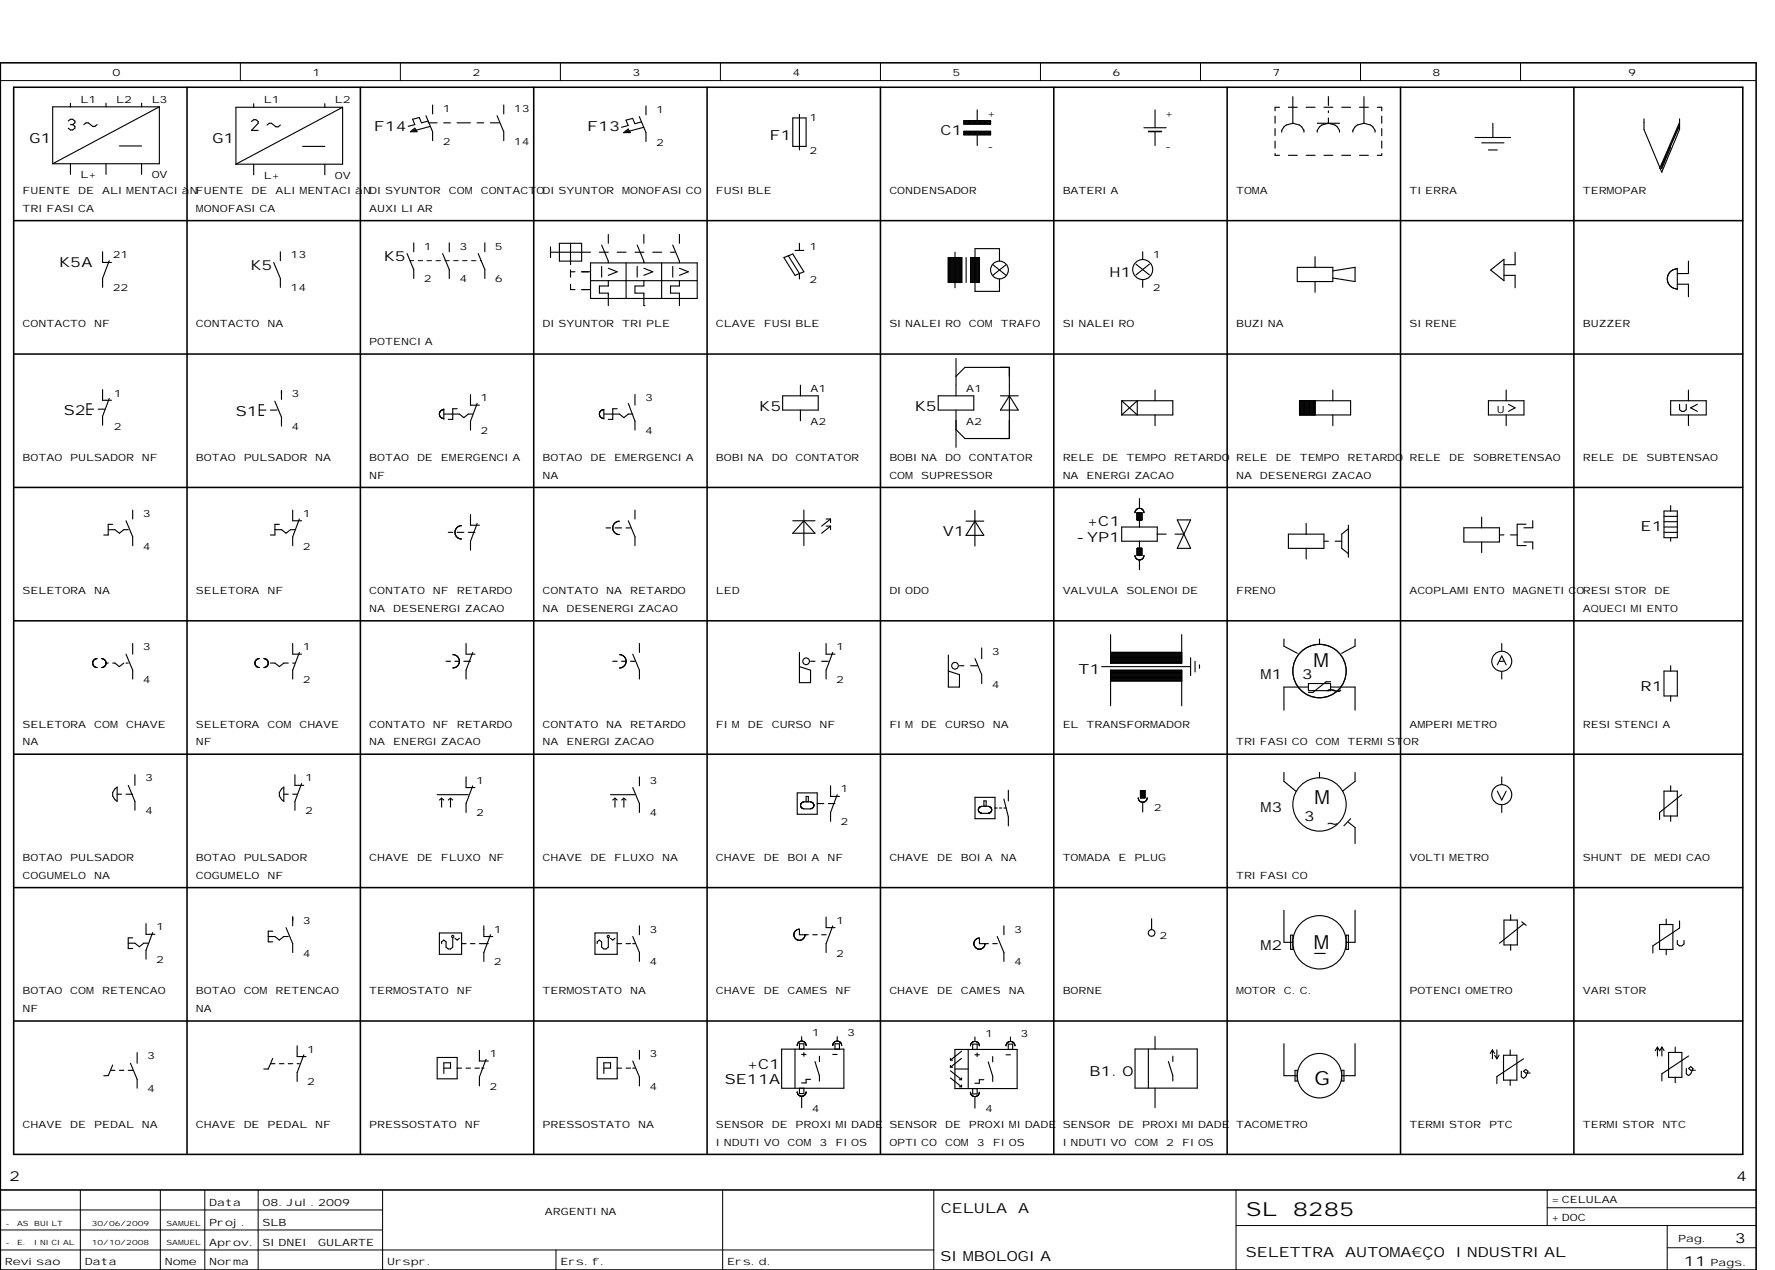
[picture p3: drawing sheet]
<svg xmlns="http://www.w3.org/2000/svg" width="399mm" height="286mm" viewBox="0 0 399 286" stroke-linecap="round" stroke-linejoin="round" font-family="sans-serif">
<defs><g id="words">
<text font-size="6.2" x="297.7" y="156.9">~</text>
<g font-size="4.4">
<text x="295.5" y="149.9">M</text>
<text x="295.7" y="180.7">M</text>
<text x="298.1" y="186.5">~</text>
<text x="295.6" y="213.3">M</text>
<text x="295.7" y="243.9">G</text>
<text x="280.4" y="273.5">SL</text>
<text x="290.8" y="273.5">8285</text>
</g>
<g font-size="3.1">
<text x="84.1" y="29.4">F14</text>
<text x="132.1" y="29.6">F13</text>
<text x="6.6" y="32.2">G1</text>
<text x="47.8" y="32.3">G1</text>
<text x="173.1" y="31.5">F1</text>
<text x="211.6" y="30.5">C1</text>
<text x="86.3" y="58.6">K5</text>
<text x="13.3" y="60.1">K5A</text>
<text x="56.3" y="60.6">K5</text>
<text x="249.6" y="62.4">H1</text>
<text x="14.3" y="93.4">S2</text>
<text x="53.1" y="93.6">S1</text>
<text x="170.8" y="92.4">K5</text>
<text x="205.8" y="92.4">K5</text>
<text x="244.6" y="118.4">+C1</text>
<text x="369.1" y="119.5">E1</text>
<text x="212.1" y="120.5">V1</text>
<text x="242.1" y="121.9">-YP1</text>
<text x="242.6" y="151.7">T1</text>
<text x="283.6" y="152.7">M1</text>
<text x="292.8" y="152.7">3</text>
<text x="369.1" y="155.5">R1</text>
<text x="283.6" y="182.7">M3</text>
<text x="293.3" y="184.7">3</text>
<text x="283.6" y="213.7">M2</text>
<text x="163.1" y="243.8">SE11A</text>
<text x="168.1" y="240.4">+C1</text>
<text x="245.1" y="242.1">B1.0</text>
<text x="2.1" y="265.6">2</text>
<text x="390.6" y="265.6">4</text>
<text x="211.7" y="272.9">CELULA</text>
<text x="229.1" y="272.9">A</text>
<text x="390.3" y="279.7">3</text>
<text x="211.6" y="283.7">SIMBOLOGIA</text>
<text x="280.3" y="282.8">SELETTRA</text>
<text x="302.6" y="282.8">AUTOMA€ÇO</text>
<text x="327.5" y="282.8">INDUSTRIAL</text>
<text x="378.9" y="284.8">11</text>
</g>
<g font-size="2.3">
<text x="25.3" y="17.1">0</text>
<text x="70.3" y="17.1">1</text>
<text x="106.3" y="17.1">2</text>
<text x="142.3" y="17.1">3</text>
<text x="178.3" y="17.1">4</text>
<text x="214.3" y="17.1">5</text>
<text x="250.3" y="17.1">6</text>
<text x="286.3" y="17.1">7</text>
<text x="322.3" y="17.1">8</text>
<text x="366.3" y="17.1">9</text>
<text x="18.1" y="23.2">L1</text>
<text x="26.1" y="23.2">L2</text>
<text x="34.1" y="23.2">L3</text>
<text x="59.3" y="23.3">L1</text>
<text x="75.4" y="23.3">L2</text>
<text x="99.6" y="25.1">1</text>
<text x="115.6" y="25.1">13</text>
<text x="147.6" y="25.3">1</text>
<text x="182.1" y="27.2">1</text>
<text x="222.1" y="26.2">+</text>
<text x="262.1" y="26.2">+</text>
<text x="99.6" y="32.5">2</text>
<text x="115.6" y="32.5">14</text>
<text x="147.6" y="32.7">2</text>
<text x="182.1" y="34.6">2</text>
<text x="222.1" y="33.6">-</text>
<text x="262.1" y="33.6">-</text>
<text x="18.1" y="40.1">L+</text>
<text x="34.1" y="40.1">0V</text>
<text x="59.3" y="40.2">L+</text>
<text x="75.4" y="40.2">0V</text>
<text x="5.1" y="43.6">FUENTE</text>
<text x="5.1" y="47.6">TRIFASICA</text>
<text x="17.6" y="43.6">DE</text>
<text x="23" y="43.6">ALIMENTACIàNFUENTE</text>
<text x="44.1" y="47.6">MONOFASICA</text>
<text x="56.6" y="43.6">DE</text>
<text x="62" y="43.6">ALIMENTACIàNDISYUNTOR</text>
<text x="83.1" y="47.6">AUXILIAR</text>
<text x="101" y="43.6">COM</text>
<text x="108.1" y="43.6">CONTACTODISYUNTOR</text>
<text x="140" y="43.6">MONOFASICO</text>
<text x="161.1" y="43.6">FUSIBLE</text>
<text x="200.1" y="43.6">CONDENSADOR</text>
<text x="239.1" y="43.6">BATERIA</text>
<text x="278.1" y="43.6">TOMA</text>
<text x="317.1" y="43.6">TIERRA</text>
<text x="356.1" y="43.6">TERMOPAR</text>
<text x="25.4" y="58.1">21</text>
<text x="65.4" y="58.1">13</text>
<text x="95.4" y="56.1">1</text>
<text x="103.3" y="56.1">3</text>
<text x="111.3" y="56.1">5</text>
<text x="182.1" y="56.2">1</text>
<text x="259.4" y="58.1">1</text>
<text x="25.4" y="65.5">22</text>
<text x="65.4" y="65.5">14</text>
<text x="95.4" y="63.5">2</text>
<text x="103.3" y="63.5">4</text>
<text x="111.3" y="63.5">6</text>
<text x="182.1" y="63.6">2</text>
<text x="259.4" y="65.5">2</text>
<text x="5.1" y="73.6">CONTACTO</text>
<text x="21.2" y="73.6">NF</text>
<text x="44.1" y="73.6">CONTACTO</text>
<text x="60.2" y="73.6">NA</text>
<text x="83.1" y="77.6">POTENCIA</text>
<text x="122.1" y="73.6">DISYUNTOR</text>
<text x="140" y="73.6">TRIPLE</text>
<text x="161.1" y="73.6">CLAVE</text>
<text x="171.8" y="73.6">FUSIBLE</text>
<text x="200.1" y="73.6">SINALEIRO</text>
<text x="218" y="73.6">COM</text>
<text x="225.1" y="73.6">TRAFO</text>
<text x="239.1" y="73.6">SINALEIRO</text>
<text x="278.1" y="73.6">BUZINA</text>
<text x="317.1" y="73.6">SIRENE</text>
<text x="356.1" y="73.6">BUZZER</text>
<text x="25.6" y="89.3">1</text>
<text x="65.6" y="89.3">3</text>
<text x="182.4" y="88.1">A1</text>
<text x="217.4" y="88.1">A1</text>
<text x="108.1" y="90.2">1</text>
<text x="145.1" y="90.2">3</text>
<text x="182.4" y="95.5">A2</text>
<text x="217.4" y="95.5">A2</text>
<text x="336.8" y="92.9">U</text>
<text x="25.6" y="96.7">2</text>
<text x="65.6" y="96.7">4</text>
<text x="108.1" y="97.6">2</text>
<text x="145.1" y="97.6">4</text>
<text x="5.1" y="103.6">BOTAO</text>
<text x="15.8" y="103.6">PULSADOR</text>
<text x="31.9" y="103.6">NF</text>
<text x="44.1" y="103.6">BOTAO</text>
<text x="54.8" y="103.6">PULSADOR</text>
<text x="70.9" y="103.6">NA</text>
<text x="83.1" y="103.6">BOTAO</text>
<text x="83.1" y="107.6">NF</text>
<text x="93.8" y="103.6">DE</text>
<text x="99.2" y="103.6">EMERGENCIA</text>
<text x="122.1" y="103.6">BOTAO</text>
<text x="122.1" y="107.6">NA</text>
<text x="132.8" y="103.6">DE</text>
<text x="138.2" y="103.6">EMERGENCIA</text>
<text x="161.1" y="103.6">BOBINA</text>
<text x="173.6" y="103.6">DO</text>
<text x="179" y="103.6">CONTATOR</text>
<text x="200.1" y="103.6">BOBINA</text>
<text x="200.1" y="107.6">COM</text>
<text x="207.2" y="107.6">SUPRESSOR</text>
<text x="212.6" y="103.6">DO</text>
<text x="218" y="103.6">CONTATOR</text>
<text x="239.1" y="103.6">RELE</text>
<text x="239.1" y="107.6">NA</text>
<text x="244.4" y="107.6">ENERGIZACAO</text>
<text x="248" y="103.6">DE</text>
<text x="253.4" y="103.6">TEMPO</text>
<text x="264.1" y="103.6">RETARDO</text>
<text x="278.1" y="103.6">RELE</text>
<text x="278.1" y="107.6">NA</text>
<text x="283.4" y="107.6">DESENERGIZACAO</text>
<text x="287" y="103.6">DE</text>
<text x="292.4" y="103.6">TEMPO</text>
<text x="303.1" y="103.6">RETARDO</text>
<text x="317.1" y="103.6">RELE</text>
<text x="326" y="103.6">DE</text>
<text x="331.4" y="103.6">SOBRETENSAO</text>
<text x="356.1" y="103.6">RELE</text>
<text x="365" y="103.6">DE</text>
<text x="370.4" y="103.6">SUBTENSAO</text>
<text x="32.1" y="116.2">3</text>
<text x="68.1" y="116.2">1</text>
<text x="32.1" y="123.6">4</text>
<text x="68.1" y="123.6">2</text>
<text x="5.1" y="133.6">SELETORA</text>
<text x="21.2" y="133.6">NA</text>
<text x="44.1" y="133.6">SELETORA</text>
<text x="60.2" y="133.6">NF</text>
<text x="83.1" y="133.6">CONTATO</text>
<text x="83.1" y="137.6">NA</text>
<text x="88.4" y="137.6">DESENERGIZACAO</text>
<text x="97.4" y="133.6">NF</text>
<text x="102.8" y="133.6">RETARDO</text>
<text x="122.1" y="133.6">CONTATO</text>
<text x="122.1" y="137.6">NA</text>
<text x="127.4" y="137.6">DESENERGIZACAO</text>
<text x="136.4" y="133.6">NA</text>
<text x="141.8" y="133.6">RETARDO</text>
<text x="161.1" y="133.6">LED</text>
<text x="200.1" y="133.6">DIODO</text>
<text x="239.1" y="133.6">VALVULA</text>
<text x="253.4" y="133.6">SOLENOIDE</text>
<text x="278.1" y="133.6">FRENO</text>
<text x="317.1" y="133.6">ACOPLAMIENTO</text>
<text x="340.4" y="133.6">MAGNETICORESISTOR</text>
<text x="356.1" y="137.6">AQUECIMIENTO</text>
<text x="372.2" y="133.6">DE</text>
<text x="32.1" y="146.2">3</text>
<text x="68.1" y="146.2">1</text>
<text x="188.1" y="146.2">1</text>
<text x="223.1" y="147.2">3</text>
<text x="32.1" y="153.6">4</text>
<text x="68.1" y="153.6">2</text>
<text x="188.1" y="153.6">2</text>
<text x="223.1" y="154.6">4</text>
<text x="5.1" y="163.6">SELETORA</text>
<text x="5.1" y="167.6">NA</text>
<text x="21.2" y="163.6">COM</text>
<text x="28.4" y="163.6">CHAVE</text>
<text x="44.1" y="163.6">SELETORA</text>
<text x="44.1" y="167.6">NF</text>
<text x="60.2" y="163.6">COM</text>
<text x="67.4" y="163.6">CHAVE</text>
<text x="83.1" y="163.6">CONTATO</text>
<text x="83.1" y="167.6">NA</text>
<text x="88.4" y="167.6">ENERGIZACAO</text>
<text x="97.4" y="163.6">NF</text>
<text x="102.8" y="163.6">RETARDO</text>
<text x="122.1" y="163.6">CONTATO</text>
<text x="122.1" y="167.6">NA</text>
<text x="127.4" y="167.6">ENERGIZACAO</text>
<text x="136.4" y="163.6">NA</text>
<text x="141.8" y="163.6">RETARDO</text>
<text x="161.1" y="163.6">FIM</text>
<text x="168.2" y="163.6">DE</text>
<text x="173.6" y="163.6">CURSO</text>
<text x="184.4" y="163.6">NF</text>
<text x="200.1" y="163.6">FIM</text>
<text x="207.2" y="163.6">DE</text>
<text x="212.6" y="163.6">CURSO</text>
<text x="223.4" y="163.6">NA</text>
<text x="239.1" y="163.6">EL</text>
<text x="244.4" y="163.6">TRANSFORMADOR</text>
<text x="278.1" y="167.6">TRIFASICO</text>
<text x="296" y="167.6">COM</text>
<text x="303.1" y="167.6">TERMISTOR</text>
<text x="317.1" y="163.6">AMPERIMETRO</text>
<text x="356.1" y="163.6">RESISTENCIA</text>
<text x="32.6" y="175.7">3</text>
<text x="68.6" y="175.7">1</text>
<text x="107.1" y="176.2">1</text>
<text x="146.1" y="176.2">3</text>
<text x="189.1" y="178.2">1</text>
<text x="32.6" y="183.1">4</text>
<text x="68.6" y="183.1">2</text>
<text x="107.1" y="183.6">2</text>
<text x="146.1" y="183.6">4</text>
<text x="189.1" y="185.6">2</text>
<text x="259.6" y="182.5">2</text>
<text x="5.1" y="193.6">BOTAO</text>
<text x="5.1" y="197.6">COGUMELO</text>
<text x="15.8" y="193.6">PULSADOR</text>
<text x="21.2" y="197.6">NA</text>
<text x="44.1" y="193.6">BOTAO</text>
<text x="44.1" y="197.6">COGUMELO</text>
<text x="54.8" y="193.6">PULSADOR</text>
<text x="60.2" y="197.6">NF</text>
<text x="83.1" y="193.6">CHAVE</text>
<text x="93.8" y="193.6">DE</text>
<text x="99.2" y="193.6">FLUXO</text>
<text x="109.9" y="193.6">NF</text>
<text x="122.1" y="193.6">CHAVE</text>
<text x="132.8" y="193.6">DE</text>
<text x="138.2" y="193.6">FLUXO</text>
<text x="148.9" y="193.6">NA</text>
<text x="161.1" y="193.6">CHAVE</text>
<text x="171.8" y="193.6">DE</text>
<text x="177.2" y="193.6">BOIA</text>
<text x="186.1" y="193.6">NF</text>
<text x="200.1" y="193.6">CHAVE</text>
<text x="210.8" y="193.6">DE</text>
<text x="216.2" y="193.6">BOIA</text>
<text x="225.1" y="193.6">NA</text>
<text x="239.1" y="193.6">TOMADA</text>
<text x="251.6" y="193.6">E</text>
<text x="255.2" y="193.6">PLUG</text>
<text x="278.1" y="197.6">TRIFASICO</text>
<text x="317.1" y="193.6">VOLTIMETRO</text>
<text x="356.1" y="193.6">SHUNT</text>
<text x="366.8" y="193.6">DE</text>
<text x="372.2" y="193.6">MEDICAO</text>
<text x="35.1" y="209.2">1</text>
<text x="68.1" y="207.7">3</text>
<text x="111.1" y="209.7">1</text>
<text x="146.1" y="209.7">3</text>
<text x="188.1" y="207.7">1</text>
<text x="228.1" y="209.7">3</text>
<text x="68.1" y="215.1">4</text>
<text x="188.1" y="215.1">2</text>
<text x="260.8" y="211.3">2</text>
<text x="35.1" y="216.6">2</text>
<text x="111.1" y="217.1">2</text>
<text x="146.1" y="217.1">4</text>
<text x="228.1" y="217.1">4</text>
<text x="5.1" y="223.6">BOTAO</text>
<text x="5.1" y="227.6">NF</text>
<text x="15.8" y="223.6">COM</text>
<text x="23" y="223.6">RETENCAO</text>
<text x="44.1" y="223.6">BOTAO</text>
<text x="44.1" y="227.6">NA</text>
<text x="54.8" y="223.6">COM</text>
<text x="62" y="223.6">RETENCAO</text>
<text x="83.1" y="223.6">TERMOSTATO</text>
<text x="102.8" y="223.6">NF</text>
<text x="122.1" y="223.6">TERMOSTATO</text>
<text x="141.8" y="223.6">NA</text>
<text x="161.1" y="223.6">CHAVE</text>
<text x="171.8" y="223.6">DE</text>
<text x="177.2" y="223.6">CAMES</text>
<text x="187.9" y="223.6">NF</text>
<text x="200.1" y="223.6">CHAVE</text>
<text x="210.8" y="223.6">DE</text>
<text x="216.2" y="223.6">CAMES</text>
<text x="226.9" y="223.6">NA</text>
<text x="239.1" y="223.6">BORNE</text>
<text x="278.1" y="223.6">MOTOR</text>
<text x="288.8" y="223.6">C.C.</text>
<text x="317.1" y="223.6">POTENCIOMETRO</text>
<text x="356.1" y="223.6">VARISTOR</text>
<text x="182.6" y="233.1">1</text>
<text x="190.6" y="233.1">3</text>
<text x="221.6" y="233.2">1</text>
<text x="229.6" y="233.2">3</text>
<text x="33.1" y="238.2">3</text>
<text x="69.1" y="236.7">1</text>
<text x="110.1" y="237.7">1</text>
<text x="146.1" y="237.7">3</text>
<text x="33.1" y="245.6">4</text>
<text x="69.1" y="244.1">2</text>
<text x="110.1" y="245.1">2</text>
<text x="146.1" y="245.1">4</text>
<text x="182.6" y="250.1">4</text>
<text x="221.6" y="250.1">4</text>
<text x="5.1" y="253.6">CHAVE</text>
<text x="15.8" y="253.6">DE</text>
<text x="21.2" y="253.6">PEDAL</text>
<text x="31.9" y="253.6">NA</text>
<text x="44.1" y="253.6">CHAVE</text>
<text x="54.8" y="253.6">DE</text>
<text x="60.2" y="253.6">PEDAL</text>
<text x="70.9" y="253.6">NF</text>
<text x="83.1" y="253.6">PRESSOSTATO</text>
<text x="104.6" y="253.6">NF</text>
<text x="122.1" y="253.6">PRESSOSTATO</text>
<text x="143.6" y="253.6">NA</text>
<text x="161.1" y="253.6">SENSOR</text>
<text x="161.1" y="257.6">INDUTIVO</text>
<text x="173.6" y="253.6">DE</text>
<text x="177.2" y="257.6">COM</text>
<text x="179" y="253.6">PROXIMIDADE</text>
<text x="184.4" y="257.6">3</text>
<text x="187.9" y="257.6">FIOS</text>
<text x="200.1" y="253.6">SENSOR</text>
<text x="200.1" y="257.6">OPTICO</text>
<text x="212.6" y="253.6">DE</text>
<text x="212.6" y="257.6">COM</text>
<text x="218" y="253.6">PROXIMIDADE</text>
<text x="219.8" y="257.6">3</text>
<text x="223.4" y="257.6">FIOS</text>
<text x="239.1" y="253.6">SENSOR</text>
<text x="239.1" y="257.6">INDUTIVO</text>
<text x="251.6" y="253.6">DE</text>
<text x="255.2" y="257.6">COM</text>
<text x="257" y="253.6">PROXIMIDADE</text>
<text x="262.4" y="257.6">2</text>
<text x="265.9" y="257.6">FIOS</text>
<text x="278.1" y="253.6">TACOMETRO</text>
<text x="317.1" y="253.6">TERMISTOR</text>
<text x="335" y="253.6">PTC</text>
<text x="356.1" y="253.6">TERMISTOR</text>
<text x="374" y="253.6">NTC</text>
<text x="47.1" y="271.1">Data</text>
<text x="47.1" y="275.6">Proj.</text>
<text x="59.1" y="271.1">08.Jul.2009</text>
<text x="59.1" y="275.6">SLB</text>
<text x="122.6" y="273.3">ARGENTINA</text>
<text x="349.1" y="270.6">= CELULAA</text>
<text x="349.1" y="274.6">+ DOC</text>
<text x="47.1" y="280.1">Aprov.</text>
<text x="59.1" y="280.1">SIDNEI</text>
<text x="71.6" y="280.1">GULARTE</text>
<text x="377.5" y="279.4">Pag.</text>
<text x="1.1" y="284.4">Revisao</text>
<text x="19.1" y="284.4">Data</text>
<text x="37.1" y="284.4">Nome</text>
<text x="47.1" y="284.4">Norma</text>
<text x="87.1" y="284.4">Urspr.</text>
<text x="126.1" y="284.4">Ers.f.</text>
<text x="163.6" y="284.4">Ers.d.</text>
<text x="384.8" y="284.8">Pags.</text>
</g>
<g font-size="1.6">
<text x="1.2" y="275.6">-</text>
<text x="3.8" y="275.6">AS</text>
<text x="7.7" y="275.6">BUILT</text>
<text x="20.7" y="275.6">30/06/2009</text>
<text x="37.5" y="275.6">SAMUEL</text>
<text x="1.2" y="280">-</text>
<text x="3.8" y="280">E.</text>
<text x="7.7" y="280">INICIAL</text>
<text x="20.7" y="280">10/10/2008</text>
<text x="37.5" y="280">SAMUEL</text>
</g>
</g></defs>
<g fill="none" stroke="#000" stroke-width=".22">
<path d="M.1 18.1h395M54.1 14.1v4M90.1 14.1v4M126.1 14.1v4M162.1 14.1v4M198.1 14.1v4M234.1 14.1v4M270.1 14.1v4M306.1 14.1v4M342.1 14.1v4M216.8 27.1v.8M216.8 29.5v.8"/>
<path d="M217 27.1v.8M217 29.5v.8M217.1 27.1v.8M217.1 29.5v.8M217.2 27.1v.8M217.2 29.5v.8M217.4 27.1v.8M217.4 29.5v.8M217.5 27.1v.8M217.5 29.5v.8M217.6 27.1v.8M217.6 29.5v.8"/>
<path d="M217.7 27.1v.8M217.7 29.5v.8M217.9 27.1v.8M217.9 29.5v.8M218 27.1v.8M218 29.5v.8M218.1 27.1v.8M218.1 29.5v.8M218.2 27.1v.8M218.2 29.5v.8M218.4 27.1v.8M218.4 29.5v.8"/>
<path d="M218.5 27.1v.8M218.5 29.5v.8M218.6 27.1v.8M218.6 29.5v.8M218.7 27.1v.8M218.7 29.5v.8M218.8 27.1v.8M218.8 29.5v.8M219 27.1v.8M219 29.5v.8M219.1 27.1v.8M219.1 29.5v.8"/>
<path d="M219.2 27.1v.8M219.2 29.5v.8M219.3 27.1v.8M219.3 29.5v.8M219.5 27.1v.8M219.5 29.5v.8M219.6 27.1v.8M219.6 29.5v.8M219.7 27.1v.8M219.7 29.5v.8M219.9 27.1v.8M219.9 29.5v.8"/>
<path d="M220 27.1v.8M220 29.5v.8M220.1 27.1v.8M220.1 29.5v.8M220.2 27.1v.8M220.2 29.5v.8M220.4 27.1v.8M220.4 29.5v.8M220.5 27.1v.8M220.5 29.5v.8M220.6 27.1v.8M220.6 29.5v.8"/>
<path d="M220.7 27.1v.8M220.7 29.5v.8M220.9 27.1v.8M220.9 29.5v.8M221 27.1v.8M221 29.5v.8M221.1 27.1v.8M221.1 29.5v.8M221.2 27.1v.8M221.2 29.5v.8M221.4 27.1v.8M221.4 29.5v.8"/>
<path d="M221.5 27.1v.8M221.5 29.5v.8M221.6 27.1v.8M221.6 29.5v.8M221.7 27.1v.8M221.7 29.5v.8M221.8 27.1v.8M221.8 29.5v.8M222 27.1v.8M222 29.5v.8M222.1 27.1v.8M222.1 29.5v.8"/>
<path d="M222.2 27.1v.8M222.2 29.5v.8M222.4 27.1v.8M222.4 29.5v.8M222.5 27.1v.8M222.5 29.5v.8M222.6 27.1v.8M222.6 29.5v.8M222.7 27.1v.8M222.7 29.5v.8M222.9 27.1v.8M222.9 29.5v.8"/>
<path d="M92.3 58.6h.8M94.1 58.6h1M96.1 58.6h1M98.1 58.6h1M100.1 58.6h1M102.1 58.6h1M104.1 58.6h1M106.1 58.6h1M108.1 58.6h.2M213.4 57.9h2.9v5.6h-2.9zM213.5 57.9v5.6M213.6 57.9v5.6"/>
<path d="M213.7 57.9v5.6M213.9 57.9v5.6M214 57.9v5.6M214.1 57.9v5.6M214.2 57.9v5.6M214.4 57.9v5.6M214.5 57.9v5.6M214.6 57.9v5.6M214.7 57.9v5.6M214.9 57.9v5.6M215 57.9v5.6M215.1 57.9v5.6"/>
<path d="M215.2 57.9v5.6M215.4 57.9v5.6M215.5 57.9v5.6M215.6 57.9v5.6M215.7 57.9v5.6M215.9 57.9v5.6M216 57.9v5.6M216.1 57.9v5.6M216.2 57.9v5.6M218.4 57.9h2v5.6h-2zM218.5 57.9v5.6M218.6 57.9v5.6"/>
<path d="M218.7 57.9v5.6M218.8 57.9v5.6M219 57.9v5.6M219.1 57.9v5.6M219.2 57.9v5.6M219.3 57.9v5.6M219.5 57.9v5.6M219.6 57.9v5.6M219.7 57.9v5.6M219.9 57.9v5.6M220 57.9v5.6M220.1 57.9v5.6"/>
<path d="M220.2 57.9v5.6M292.4 90.1h3.4v3.2h-3.4zM292.5 90.1v3.2M292.6 90.1v3.2M292.7 90.1v3.2M292.8 90.1v3.2M293 90.1v3.2M293.1 90.1v3.2M293.2 90.1v3.2M293.3 90.1v3.2M293.5 90.1v3.2M293.6 90.1v3.2"/>
<path d="M293.7 90.1v3.2M293.9 90.1v3.2M294 90.1v3.2M294.1 90.1v3.2M294.2 90.1v3.2M294.4 90.1v3.2M294.5 90.1v3.2M294.6 90.1v3.2M294.7 90.1v3.2M294.9 90.1v3.2M295 90.1v3.2M295.1 90.1v3.2"/>
<path d="M295.2 90.1v3.2M295.3 90.1v3.2M295.5 90.1v3.2M295.6 90.1v3.2M295.7 90.1v3.2M255.8 115.3h1.1v1.6h-1.1zM256 115.3v1.6M256.1 115.3v1.6M256.2 115.3v1.6M256.3 116.1h.1M256.3 115.3v1.6M256.5 115.3v1.6"/>
<path d="M256.6 115.3v1.6M256.7 115.3v1.6M255.8 123.3h1.1v1.6h-1.1zM256 123.3v1.6M256.1 123.3v1.6M256.2 123.3v1.6M256.3 124.1h.1M256.3 123.3v1.6M256.5 123.3v1.6M256.6 123.3v1.6M256.7 123.3v1.6M249.9 149.1h16"/>
<path d="M249.9 153.1h16M249.9 153h16M249.9 152.9h16M249.9 152.8h16M249.9 152.6h16M249.9 152.5h16M249.9 152.4h16M249.9 152.3h16M249.9 152.1h16M249.9 152h16M249.9 151.9h16M249.9 151.8h16"/>
<path d="M249.9 151.6h16M249.9 151.5h16M249.9 151.4h16M249.9 151.3h16M249.9 151.1h16M249.9 151h16M249.9 150.9h16M249.9 150.8h16M249.9 149h16M249.9 148.9h16M249.9 148.8h16M249.9 148.6h16"/>
<path d="M249.9 148.5h16M249.9 148.4h16M249.9 148.3h16M249.9 148.1h16M249.9 148h16M249.9 147.9h16M249.9 147.8h16M249.9 147.6h16M249.9 147.5h16M249.9 147.4h16M249.9 147.3h16M249.9 147.1h16"/>
<path d="M249.9 147h16M249.9 146.9h16M249.9 146.8h16M256.6 177.8h1v1.6h-1zM256.7 177.8v1.6M256.8 177.8v1.6M256.9 177.8v1.6M257.1 177.8v1.6M257.2 177.8v1.6M257.3 177.8v1.6M257.4 177.8v1.6M.1 272.1h86"/>
<path d="M.1 276.6h86M18.1 267.6v18M36.1 267.6v18M46.1 267.6v18M58.1 267.6v18M86.1 267.6v18M162.6 267.6v18M210.1 267.6v18M278.1 267.6v18M278.1 275.6h117M348.1 267.6v8M348.1 271.6h47"/>
<path d="M375.1 275.6v10M.1 281.1h210M125.1 281.1v4.5M375.1 280.6h20"/>
</g>
<g fill="none" stroke="#000" stroke-width=".35">
<path d="M.1 14.1h395v271.5h-395zM3.1 19.6h389v240h-389zM42.1 19.6v240M81.1 19.6v240M120.1 19.6v240M159.1 19.6v240M198.1 19.6v240M237.1 19.6v240M276.1 19.6v240M315.1 19.6v240M354.1 19.6v240M3.1 49.6h389"/>
<path d="M3.1 79.6h389M3.1 109.6h389M3.1 139.6h389M3.1 169.6h389M3.1 199.6h389M3.1 229.6h389M.1 267.6h395"/>
</g>
<g fill="none" stroke="#000" stroke-width=".25">
<path d="M15.3 27.2l.5-.4h.6l.5 .4v.4l-.5 .4M15.8 28h.6M15.8 23.2v.8M15.8 36.8v2.4M16.4 28l.5 .4v.4l-.5 .4h-.6l-.5-.4M18.9 28l.5-.4h.4l1.1 .8h.5l.4-.4M23.9 23.2v.8M23.9 36.8v2.4M26.8 32.8h5.1M31.9 23.2v.8M31.9 36.8v2.4M35.9 24h-24v12.8"/>
<path d="M35.9 24v12.8h-24M35.9 24l-24 12.8M56.6 27.3l.5-.4h.5l.5 .4v.4l-1.5 1.6h1.5M57.1 23.3v.8M57.1 36.9v2.4M60.1 28.1l.5-.4h.5l1 .8h.5l.5-.4M68.1 32.9h5M73.1 23.3v.8M73.1 36.9v2.4M77.1 24.1h-24v12.8M77.1 24.1v12.8h-24M77.1 24.1l-24 12.8"/>
<path d="M92.3 29.6l1-.8 .5 .8zM92.8 29.2h.5v.4M95.8 26l1.5 3.6v2M96.3 27.6h2M96.3 27.2l-1.5 .4-.5-1.2-1.5 .4 .5 1.2-1.5 .4M96.8 28.4l-4.5 1.2M97.3 23.6v2M99.8 27.6h1.5M102.8 27.6h3M107.3 27.6h1.5M110.3 27.6h2M111.8 26l1.5 3.6v2"/>
<path d="M113.3 23.6v2M140.3 29.8l1-.8 .5 .8zM140.8 29.4h.5v.4M143.8 26.2l1.5 3.6v2M144.3 27.4l-1.5 .4-.5-1.2-1.5 .4 .5 1.2-1.5 .4M144.8 28.6l-4.5 1.2M145.3 23.8v2M178.4 26.5h2.9v6.4h-2.9zM179.8 25.7v8M216.8 27.1h6.1v.8h-6.1zM216.8 29.5h6.1v.8h-6.1zM219.9 24.7v2.4"/>
<path d="M219.9 30.3v2.4M257.4 28.7h5M258.3 29.5h3.1M258.3 29.6h3.1M259.9 24.7v4M259.9 29.5v3.2M286.9 26.1v1.6M286.9 28.9v1.6M286.9 31.7v1.6M286.9 34.5v.4h1M287.9 24.1h-1v.8M289.9 24.1h2"/>
<path d="M289.9 34.9h2M290.9 21.7v6M290.9 27.7l-1.5 .4-.5 .4-.5 .8v.4M290.9 27.7l1.5 .4 .4 .4 .5 .8v.4M293.9 24.1h1.9M293.9 34.9h1.9M296.4 27.7h5M297.9 24.1h2M297.9 34.9h2M298.9 21.7v2M298.9 24.9v.4M298.9 26.5v1.2"/>
<path d="M298.9 27.7l-1.5 .4-.5 .4-.5 .8v.4M298.9 27.7l1.5 .4 .5 .4 .5 .8v.4M301.9 24.1h2M301.9 34.9h2M305.9 24.1h2M305.9 34.9h2M306.9 27.7l-1.5 .4-.5 .4-.5 .8v.4M306.9 27.7l1.4 .4 .5 .4 .6 .8v.4M306.9 21.7v6M309.9 24.1h1v.8M310.9 26.1v1.6M310.9 28.9v1.6"/>
<path d="M310.9 31.7v1.6M310.9 34.5v.4h-1M331.9 30.9h8M333.4 32.1h5M334.9 33.7h2M335.9 27.7v3.2M369.9 26.7v2.4l4 9.6 4-9.6v-2.4M377.9 27.5l-4.5 10.4M377.9 28.3l-4 8.8v.8l2-4.8M377.9 27.9l-4 9.6M23.1 56.6v2.4h2M24.6 58.6l-1.5 4v2"/>
<path d="M61.6 59l1.5 3.6v2M63.1 56.6v2M91.6 57l1.5 3.6v2M93.1 54.6v2M99.6 57l1.5 3.6v2M101.1 54.6v2M107.6 57l1.5 3.6v2M109.1 54.6v2M123.9 56.7h9M123.9 55.5v2.4M125.9 54.7h5v4h-5zM128.4 54.7v4.8"/>
<path d="M132.9 59.1h24v8h-24zM134.9 56.7h2M135.4 55.1l1.5 3.6v.4M135.4 59.9v2.4M136.9 52.7v2M138.9 56.7h2M140.9 59.1v8M142.9 56.7h1.9M143.4 55.1l1.4 3.6v.4M143.4 59.9v2.4M144.8 52.7v2M146.8 56.7h2.1"/>
<path d="M148.9 59.1v8M150.8 56.7h1.1M151.4 55.1l1.5 3.6v.4M151.4 59.9v2.4M152.9 52.7v2M176.4 57.9l2-.8 2.5 4-2 .8zM177.3 57.5l2.5 4v1.2M178.9 56.3h2M179.8 54.7v1.6M213.4 57.9h2.9v5.6h-2.9zM214.9 56.7v1.2M217.4 57.9v5.6"/>
<path d="M218.4 57.9h2v5.6h-2zM219.3 57.9v-2h5.6v2.8M223.4 59.5l3 2.4M226.4 59.5l-3 2.4M255.6 59.4l3 2.4M257.1 56.6v1.6M258.6 59.4l-3 2.4M295.8 57.7v2.4M340.9 56.7v2.8h-2.5M379.9 58.7v2.8h-2.5M128.4 61.1h.9M128.4 63.9v1.2h.9"/>
<path d="M128.4 60.7v1.6M130.9 61.1h2M130.9 65.1h2M132.9 63.1h24M136.9 63.1v1.2h-2v1.6h2v2.8M136.9 60.3l2 .8-2 .8M144.8 68.7h.1M144.8 63.1v1.2h-1.9v1.6h1.9v2.8M144.8 60.3l2 .8-2 .8M152.9 63.1v1.2h-2.1v1.6h2.1v2.8M152.9 60.3l2 .8-2 .8M214.9 63.5v1.2"/>
<path d="M224.9 62.7v2.8h-5.6v-2M257.1 63v1.6M291.9 60.1h8v3.2h-8zM295.8 63.3v2.4M299.9 60.9l5-.8v3.2l-5-.8M335.3 60.7l3.1-2.4v4.8zM338.4 61.9h2.5v2.8M377.4 60.3v4.8M377.4 63.9h2.5v2.8M377.4 60.5a2.28 2.28 0 0 0-2.3 2v.5a2.24 2.24 0 0 0 2.3 2M19.6 92h1.5M20.6 90.8h-1v2.4h1"/>
<path d="M22.1 92h1.5M23.1 87.6v2.4h2M24.6 89.6l-1.5 4v2M58.3 92.2h1.5M59.3 91h-1v2.4h1M60.8 92.2h1.5M61.8 90.2l1.5 3.6v2M63.3 87.8v2M98.8 93.3l.5 .7 .6 .1M98.9 92.9v.5M98.9 92.7v.1M99.1 93.8l.1 .1"/>
<path d="M99.4 92.2v.1M99.4 94.1h.1M99.7 92.1l-.6 .4-.3 .5M99.9 93.1h3.4l1.1 .8 .9-.8h1.1M99.9 92.1l-.3 .1M99.9 91.9v2.4M102.8 91.9h-.9v2.4h-1.1M105.9 88.7v2.4h2M107.3 90.7l-1.4 4v2M134.9 93.3l.3 .6 .6 .2M134.9 93.4l.1-.8 .3-.3 .5-.2v2.1M134.9 92.9v.1"/>
<path d="M134.9 92.7v.1M135 92.6v.1M135.1 93.8h.1M135.6 94.1h.1M135.7 92.1v.1M135.8 93.1h3.6l.9 .8 1.1-.8h.9M138.9 91.9h-1.1v2.4h-.9M141.4 90.7l1.5 4v2M142.9 88.7v2.4M176.1 89h8v3.2h-8zM180.1 86.6v2.4M180.1 92.2v2.4"/>
<path d="M211.1 89h8v3.2h-8zM215.1 80.6v8.4M215.1 92.2v8.4M215.1 84.6l2-2h10v16h-10l-2-2M225.1 89h4M227.1 89l2 3.2h-4zM252.4 90.1v3.2M252.4 90.1l3.4 3.2v-3.2l-3.4 3.2M252.4 90.1h11.5v3.2h-11.5M259.9 87.7v2.4M259.9 93.3v2.4M292.4 90.1h11.5v3.2h-11.5z"/>
<path d="M295.8 90.1v3.2M299.9 87.7v2.4M299.9 93.3v2.4M334.9 90.1h8v3.2h-8zM338.9 87.7v2.4M338.9 93.3v2.4M339.4 90.9l1.5 .8-1.5 .8M375.9 90.1h7.9v3.2h-7.9zM377.9 90.9v1.2l.5 .4h.5l.5-.4v-1.2M379.9 87.7v2.4M379.9 93.3v2.4M381.9 90.9l-1.5 .8 1.5 .8"/>
<path d="M24.3 119.1h1.6l.9 .8 1.1-.8h.9M25.4 117.9h-1.1v2.4h-.9M28.3 117.1l1.6 3.6v2M29.9 114.7v2M61.8 119.1h1.5l1.1 .8 1-.8h1M62.9 117.9h-1.1v2.4h-.9M65.8 114.7v2.4h2M67.4 116.7l-1.6 4v2M100.8 119.7h1.1M102.6 118.9h.1M102.8 119.7h1.6M103 118.5h.1"/>
<path d="M103.9 118.2a1.5 1.5 0 0 0-1.5 1.4l.1 .7M105.3 119.7h1.6M105.9 115.7v2.4h2M107.3 117.7l-1.4 4v2M136.4 118.7h1M138.1 119.6h.1M138.1 117.9h.1M138.3 118.7h1.6M138.5 120h.1M139.4 117.2a1.48 1.48 0 0 0-1.6 1.4v.3a1.5 1.5 0 0 0 1.6 1.3M140.9 118.7h1M141.4 117.1l1.5 3.6v2"/>
<path d="M142.9 114.7v2M178.4 117.1h5M180.9 114.7v8M180.9 117.1l2.5 2.8h-5zM185.9 116.7h1M185.9 118.3h1M186.9 118.3l-2 1.6M186.9 116.7l-2 1.6M186.9 116.7v.8M186.9 118.3v.8M217.3 117.2h4M219.3 114.8v8"/>
<path d="M219.3 117.2l2 3.2h-4zM252.4 118.5h8v3.2h-8zM255.4 115.1h.1M255.4 114.9v.1M255.6 114.7l-.2 .6M255.6 114.7l.5-.3h.5l.5 .3M255.7 114.6h.1M255.8 115.3h1.1v1.6h-1.1zM256.2 114.3l-.1 .1M256.3 112.1v2M256.3 116.1v2.4M256.5 114.3l.1 .1"/>
<path d="M256.7 114.4h.1M257 114.6l.4 .7M257.3 114.9v.1M264.9 116.9l3 6.4h-3l3-6.4zM293.9 117.7v2.4M303.4 118.1v7.2M303.4 118.9l-1.5 1.2v3.2l1.5 1.2M329.3 118.7h8v3.2h-8zM333.3 116.3v2.4M343.3 117.9h-2v4.8h2M344.8 117.1v1.6h-2M374.4 119.7h3"/>
<path d="M374.4 118.5h3M374.4 114.9h3v6h-3zM374.4 116.1h3M374.4 117.3h3M375.9 113.7v1.2M102.5 120.3h.1M102.5 120.3a1.5 1.5 0 0 0 1.4 .9M102.6 120.6h.1M103 121h.1M255.4 124.9l.1 .6 .7 .4M255.4 125.3h.1M255.6 125.6h.1"/>
<path d="M255.8 123.3h1.1v1.6h-1.1zM256 125.9h.1M256.3 121.7v2.4M256.3 126.1v2M256.6 125.9h-.1M257.1 125.6l-.5 .3h-.5M257.3 125.1v.1M257.4 124.9l-.4 .8M260.4 120.1h2M264.4 120.1h1.9M289.9 120.1h8v3.2h-8zM293.9 123.3v2.4"/>
<path d="M297.9 121.7h1M300.4 121.7h1.5M333.3 121.9v2.4M337.3 120.3h1M339.8 120.3h1.5M342.8 121.9h2v1.6M375.9 120.9v.8M20.9 149.3h.1M20.9 148.9v.1M20.9 148.7v.1M20.9 149.5h.1M21.1 149.8l.7 .3"/>
<path d="M21.1 149.8h.1M21.4 148.2v.1M21.5 148.2h.1M21.5 150.1h.1M21.7 150.1h.1M21.7 148.1v.1M21.8 148.1l-.7 .4a.95 .95 0 0 0 0 1.3M22.9 148.1l.2 .1M23 148.1l.5 .3 .4 .6M23.1 150.1h-.1M23.1 150.1h-.2M23.2 150.1h-.1"/>
<path d="M23.6 149.8l-.4 .3M23.6 149.8h.1M23.7 149.6h.1M23.8 149.5h.1M23.8 148.9v.5M23.9 149.3l-.3 .5M23.9 149.1h.4M25.4 149.1h.5l.9 .8 1.1-.8M28.3 147.1l1.6 3.6v2M28.3 149.1h.5M29.9 144.7v2.4M57.3 149.3l.3 .5"/>
<path d="M57.4 148.9l-.1 .1M57.4 149.5h.1M57.6 149.8h.1M57.6 149.8l.6 .3M57.6 149.8l.1 .1M57.7 148.4h-.1M57.9 148.2v.1M58.1 150.1h.3M58.2 148.1v.1M58.4 148.1l-.6 .2-.3 .3-.1 .8M59.3 148.1l.6 .2 .5 .7M59.5 148.1l.1 .1"/>
<path d="M59.6 150.1h-.1M59.6 150.1h-.3M59.7 148.2h.1M59.7 150.1h-.1M60 148.4h.1M60.1 149.8l-.1 .1M60.1 149.8l-.4 .3M60.1 149.8h.1M60.3 148.7v.1M60.3 148.9v.5M60.4 149.3l-.3 .5M60.9 149.1h.9l1.1 .8 .9-.8h1.1"/>
<path d="M65.8 144.7v2.4h2M65.8 149.1h.6M67.4 146.7l-1.6 4v2M100.4 148.7h1M101.9 147.2a1.56 1.56 0 0 1 1.4 1.4v.4a1.45 1.45 0 0 1-1.4 1.2M102.4 148.7h.9M102.7 147.5h.1M103.1 149.6h.1M104.4 148.7h1.5M104.8 144.7v2.4h2.1M106.4 146.7l-1.6 4v2M137.8 148.7h1.1"/>
<path d="M139.4 147.2a1.5 1.5 0 0 1 1.5 1.4v.3a1.56 1.56 0 0 1-1.5 1.3M139.9 148.7h1M140.2 147.5h.1M140.2 150h.1M140.6 147.9h.1M140.6 149.6h.1M141.9 148.7h1M142.3 147.1l1.6 3.6v2M143.9 144.7v2M179.8 146.7v6.8h2.5v-2.8l-2.5-.8M182.3 148.7h1.1M184.9 148.7h1.5"/>
<path d="M185.9 144.7v2.4h2M187.4 146.7l-1.5 4v2M213.4 147.3v7.2h2.5v-2.8l-2.5-.8M215.9 149.7h.9M218.4 149.7h1.5M219.3 148.1l1.6 3.6v2M220.9 145.7v2.4M247.9 149.9h20M249.9 142.7v6.4h16v-6.4M249.9 158.7v-8h16v8M249.9 146.7h16M249.9 153.1h16"/>
<path d="M267.9 147.9v4M268.8 148.7v2.4M269.9 149.5v.8M288.9 143.7v1.6l3 1.6M294.4 153.7h5v1.6h-5zM294.4 154.5h-5.5v5.2M296.9 143.7v1.2M299.4 153.3h-1l-3.1 2.4h-.9M299.4 154.5h5.5v5.2M304.9 143.7v1.6l-3 1.6M336.9 149.5l1-2 1 2M337.4 148.7h1"/>
<path d="M337.9 144.7v1.6M337.9 151.1v1.6M374.4 150.9h3v5.6h-3zM375.9 149.7v1.2M375.9 156.5v1.2M25.9 177.4l.4-.4v3.2a1.69 1.69 0 0 1-.4-2.8zM26.3 178.6h1.1M28.3 178.6h1.6M28.8 176.6l1.6 3.6v2M30.4 174.2v2.4M63.3 177.4l.5-.4v3.2a1.69 1.69 0 0 1-.5-2.8zM63.8 178.6h1.1"/>
<path d="M65.8 178.6h1.1M66.4 174.2v2.4h1.9M67.8 176.2l-1.4 4v2M98.4 178.7h6.9M99.4 179.5v2M99.4 179.5l-.6 .4M99.4 179.5l.5 .4M101.4 179.5v2M101.4 179.5l-.6 .4M101.4 179.5l.5 .4M104.8 174.7v2.4h2.1M106.4 176.7l-1.6 4v2"/>
<path d="M137.4 178.7h5.5M138.3 179.5v2M138.3 179.5l-.5 .4M138.3 179.5l.6 .4M140.3 179.5v2M140.3 179.5l-.4 .4M140.3 179.5l.6 .4M142.3 177.1l1.6 3.6v2M143.9 174.7v2M179.4 178.3h4.5v4.8h-4.5zM186.9 176.7v2.4h2M188.4 178.7l-1.5 4v2"/>
<path d="M219.3 179.3h4.6v4.8h-4.6zM225.9 179.7l1 4v2M226.9 177.7v2.4M256.1 179.4l.2 .6M256.1 179.6h.1M256.1 179.8h.1M256.6 177.8h1v1.6h-1zM258 179.8h.1M258.1 179.4l-.2 .6-.4 .4h-.7l-.5-.3M288.9 173.7v2l2.8 2.3M296.9 173.7v1.2M304.9 173.7v2l-2.8 2.2"/>
<path d="M336.9 177.9l1 2 1-2M337.9 174.7v1.6M374.4 177.9h3v5.6h-3zM375.9 176.7v1.2M378.4 178.7l-5 4v1.6M180.1 180.9l.1 .6 .3 .3 .4 .1M180.1 180.9h.1M180.2 181.5l.1 .1M180.3 180.7h-.1M180.4 181.7v.1M180.4 180.5h.1M180.9 180.4l-.4 .1-.4 .4"/>
<path d="M180.9 180.3h1.4M180.9 181.9h1.4M181.3 180.3v-1.2h.5v1.2M182.3 180.4l.3 .1M182.6 181.8l-.3 .1M182.6 181.8h.1M182.6 180.5h.1M182.7 180.5h.1M182.7 180.5l.2 .2M182.8 181.7l-.1 .1M182.9 180.6l.1 .2M183 181.5l-.1 .1"/>
<path d="M183 180.8h.1M183 180.8l.1 .1M183.1 180.9h.1M183.1 180.9l-.1 .6-.3 .3M183.9 180.7h1.5M186.4 180.7h1.5M220.2 181.8h.1M220.2 182.4v.1M220.2 182.5l.3 .3M220.2 182.5v.1M220.3 182.6v.1M220.4 182.7v.1"/>
<path d="M220.5 182.8h.1M220.5 181.5h.1M220.7 181.4h.1M220.9 181.4l-.7 .3-.1 .3 .1 .4M220.9 181.3h1.5M221.4 181.3v-1.2h.4v1.2M222.4 181.4l.6 .4M222.5 181.4h.1M222.7 182.8h.1M222.8 182.8l-.3 .1-1.9-.1M222.8 181.5h.1M222.8 182.7v.1"/>
<path d="M223 181.8l.1 .5-.3 .4M223 181.8h.1M223 182.4v.1M223.9 181.7h.5M224.9 181.7h.5M225.9 181.7h.5M256.3 180v.1M256.7 180.4h.1M256.9 180.4h.1M257.1 180.6v2M257.3 180.4h-.1M303.4 184.9l1.5 1.2v3.6"/>
<path d="M303.9 184.1l-1.5 1.6M337.9 181.1v1.6M375.9 183.5v1.2M28.8 212.1h1.6l.9 .8 1.1-.8h.9M29.9 210.9h-1.1v2.4h1.1M32.8 207.7v2.4h2M34.4 209.7l-1.6 4v2M60.4 210.6h1.4l1.1 .8 .9-.8h1.1M61.3 209.4h-.9v2.4h.9M64.4 208.6l1.4 3.6v2M65.8 206.2v2M98.8 209.8h5.1v4.8h-5.1z"/>
<path d="M101.9 211v2l-.5 .4h-.6l-.4-.4v-1.2l-.5-.4-.5 .4v.4M102.4 211l.4 .4 .5-.4M103.9 212.2h.9M105.9 212.2h1M107.9 212.2h1.9M108.9 208.2v2.4h2M110.4 210.2l-1.5 4v2M133.8 209.8h5.1v4.8h-5.1zM136.9 211v2l-.5 .4h-.6l-.4-.4v-1.2l-.5-.4-.5 .4v.4M137.4 211l.4 .4 .5-.4M138.9 212.2h1M140.9 212.2h1"/>
<path d="M142.3 210.6l1.6 3.6v2M142.3 212.2h.6M143.9 208.2v2M178.6 210h.1M178.6 210.4v.1M178.7 209.9h.1M178.7 210.6h.1M178.7 210.7h.1M178.7 209.7v.1M178.8 210.9h.1M178.9 209.5h.1M179.1 209.2v.1"/>
<path d="M179.2 211.3h.1M179.4 209.1h.1M179.5 209h.1M179.6 209h.1M179.6 211.5h.1M180.1 211.5h.1M180.2 211.4h.1M180.4 211.4h-.1M180.6 211.2h.1M180.9 211h-.1M181 210.6h.1M181.1 210.4v.1"/>
<path d="M181.1 210.2l-.1 .4M181.8 210.2h-2v-1.2a1.22 1.22 0 0 0-1.2 1 1.22 1.22 0 0 0 .8 1.4l.6 .1 .4-.1 .6-.8M182.9 210.2h1M184.9 210.2h1M185.9 206.2v2.4h2M187.4 208.2l-1.5 4v2M219.1 212h.1M219.1 212.6h.1M219.2 212.7h.1M219.3 212.9h.1M219.3 211.6h.1M219.3 213h.1"/>
<path d="M219.4 211.5h-.1M219.6 213.2h.1M219.6 211.2v.1M219.7 213.3h.1M219.7 211.2h.1M219.9 213.4h.1M219.9 211.1h.1M220 211h.1M220.1 213.5h.1M220.1 211h.1M220.4 211v1.2h2M220.4 211l-.6 .1-.6 .6-.1 .4 .1 .7 .6 .6h.9l.8-.6 .1-.6"/>
<path d="M220.6 213.5h.1M221 213.3h.1M221.4 212.9h.1M221.5 212.7h.1M221.6 212.6h.1M221.6 212.4v.1M223.4 212.2h1M224.4 210.6l1.5 3.6v2M225.9 208.2v2M259.1 206.6v2.4M288.9 204.7v7.2h2M290.4 210.3h.5v3.2h-.5z"/>
<path d="M295.8 214.4h2.4M302.9 210.3h.5v3.2h-.5zM304.9 204.7v7.2h-2M338.4 206.9h3v5.6h-3zM339.9 205.7v1.2M339.9 212.5v1.2M342.4 207.3l.9 .8M342.9 207.7l-5.5 4.4M373.4 207.9h3v5.6h-3zM374.9 206.7v1.2M374.9 213.5v1.2M377.4 211.5v.8l.5 .4h.5l.5-.4v-.8"/>
<path d="M377.9 207.1v1.6l-6.1 4v1.6M25.4 239.5l-1.1 2.4h-.9M29.4 239.1l1.4 3.6v2M30.8 236.7v2.4M60.9 239.2h.9M61.3 238l-.9 2.4h-1.1M62.9 239.2h.9M64.9 239.2h.9M66.9 235.2v2.4h2M66.9 239.2h.5M68.3 237.2l-1.4 4v2M98.4 237.8h4.4v4.8h-4.4z"/>
<path d="M107.9 236.2v2.4h1.9M109.4 238.2l-1.5 4v2M134.4 237.8h4.5v4.8h-4.5zM142.3 238.6l1.6 3.6v2M143.9 236.2v2M175.9 236h13.9v8.8h-13.9zM178.9 236v8.8M179.4 235l.3-.6a1 1 0 0 1 1.6 .6M179.4 234.9v.3M179.5 234.7h.1M179.8 236v-1.2h1.1v1.2M179.9 234.3h-.1"/>
<path d="M180 234.2h.1M180.4 237.2h.9M180.4 233.2v.8M180.7 234.2h.1M180.9 236.8v.8M181 234.4v.1M181.3 234.9v.3M183.4 238.8l1 3.2v1.2M184.4 237.6v1.2M187.4 237.2h1M187.4 235v.2M187.4 234.9v.1"/>
<path d="M187.4 234.8h.1M187.5 234.7h.1M187.6 234.5l-.2 .4M187.7 234.5h-.1M187.9 236v-1.2h1v1.2M188 234.2l-.3 .3M188.1 234.2l.8 .1 .3 .3 .2 .6M188.1 234.2h-.1M188.4 233.2v.8M188.6 234.2h.1M189.1 234.5h.1M189.3 234.9v.1"/>
<path d="M213.8 238v.4M213.8 239.6v.4M213.8 238.4h.5M214.8 236h14v8.8h-14zM216.3 238l-2.5 2M216.3 236.4l-2.5 2M217.8 236v8.8M218.4 235l-.1 .2M218.4 234.8v.1M218.7 234.5h-.1M218.8 236v-1.2h1v1.2M218.9 234.3l-.1 .1"/>
<path d="M218.9 234.3h.1M219.2 234.2l-.1 .1M219.3 233.2v.8M219.3 237.2h1M219.5 234.2v.1M219.7 234.3h.1M219.8 236.8v.8M220 234.5l.3 .7M220.1 234.6l-.5-.3a1.04 1.04 0 0 0-1.3 .8M220.2 234.8v.1M220.3 235v.1M222.3 238.8l1 3.2v1.2"/>
<path d="M223.3 237.6v1.2M226.3 237.2h1M226.4 235h.1M226.4 234.8v.1M226.5 234.7l-.1 .1M226.6 234.6l-.3 .6M226.6 234.5v.1M226.8 236v-1.2h1v1.2M226.9 234.3l-.1 .1M227.2 234.2l-.1 .1M227.3 233.2v.8M227.5 234.2l.6 .4 .2 .6"/>
<path d="M227.6 234.3h-.5l-.5 .2M228.2 234.8v.1M228.3 235h.1M255.4 235.9h13.9v8.8h-13.9zM258.3 235.9v8.8M259.9 233.1v2.8M262.9 238.7l1 3.2v1.2M263.9 237.5v1.2M288.9 234.7v7.2h3M304.9 234.7v7.2h-3M335.8 236.1v2M335.8 236.1l.5 .8"/>
<path d="M335.8 236.1l-.5 .8M336.3 237.3l.5 .8M336.8 236.1v2M337.3 237.3l-.5 .8M338.3 237.3h3v5.6h-3zM339.8 236.1v1.2M342.8 238.1l-6 4v1.6M372.9 235.5v2M372.9 235.5l-.5 .8M372.9 235.5l.5 .8 .5-.8M373.9 235.5v2M373.9 235.5l.5 .8"/>
<path d="M375.4 236.7h3v5.6h-3zM376.9 235.5v1.2M379.9 237.5l-6 4v1.6M24.8 240.7h1.1M26.8 240.7h1.1M28.8 240.7h1.1M99.9 240.2h1.5v-1.2h-1.5v2.4M102.8 240.2h1.1M104.8 240.2h1.1M106.9 240.2h1M108.4 240.2h.5M135.8 240.2h1.6v-1.2h-1.6v2.4"/>
<path d="M138.9 240.2h1M140.9 240.2h1M142.3 240.2h.6M179.4 245.6v.2M179.6 246.2l.1 .1M179.8 244.8v1.2h1.1v-1.2M180 246.5h.1M180.4 246.8v2.4M180.7 246.5h.1M181 246.3h.1M181.3 245.9v.1M181.3 245.6a.99 .99 0 0 1-.5 .9 .99 .99 0 0 1-1.1-.2l-.3-.6"/>
<path d="M181.3 245.7v.1M182.3 242.8h-1v.8h-.9M213.8 240h.5M213.8 242.4l2.5 2M213.8 240.8l2.5 2M214.8 240.4h3M215.8 242.8h.5M215.8 244.4h.5M216.3 242.4v.4M216.3 244v.4M218.3 245.6l.2 .6 .6 .4 .8-.1 .3-.3 .1-.6M218.3 245.8h.1"/>
<path d="M218.4 246h.1M218.8 244.8v1.2h1v-1.2M218.9 246.6h.1M219.1 246.6h.1M219.3 246.8v2.4M219.5 246.6h.1M219.8 246.5h.1M220 246.3v.1M220.3 245.8h.1M221.3 242.8h-1v.8h-1M259.9 244.7v4.4M291.4 240.7h.5v2.4h-.5z"/>
<path d="M301.9 240.7h.5v2.4h-.5zM339.8 242.9v1.2M342.2 240.9v1.2l.6 .4 .5-.4 .5-1.2-.5-.4-.5 .4 .5 .4h1M376.9 242.3v1.2M379.4 240.3v1.2l.5 .4 .5-.4 .5-1.2-.5-.4-.5 .4 .5 .4h1"/>
<circle cx="224.8" cy="60.7" r="2"/>
<circle cx="257.1" cy="60.6" r="2.25"/>
<circle cx="181.3" cy="148.7" r=".75"/>
<circle cx="214.8" cy="149.7" r=".75"/>
<circle cx="296.8" cy="150.9" r="6"/>
<circle cx="337.8" cy="148.7" r="2.25"/>
<circle cx="337.8" cy="178.7" r="2.25"/>
<circle cx="296.8" cy="180.9" r="6"/>
<circle cx="101.8" cy="210.6" r=".25"/>
<circle cx="136.9" cy="210.6" r=".25"/>
<circle cx="259.1" cy="209.8" r=".75"/>
<circle cx="296.8" cy="211.9" r="6"/>
<circle cx="296.8" cy="241.9" r="5"/>
</g>
<use href="#words"/>
</svg>
